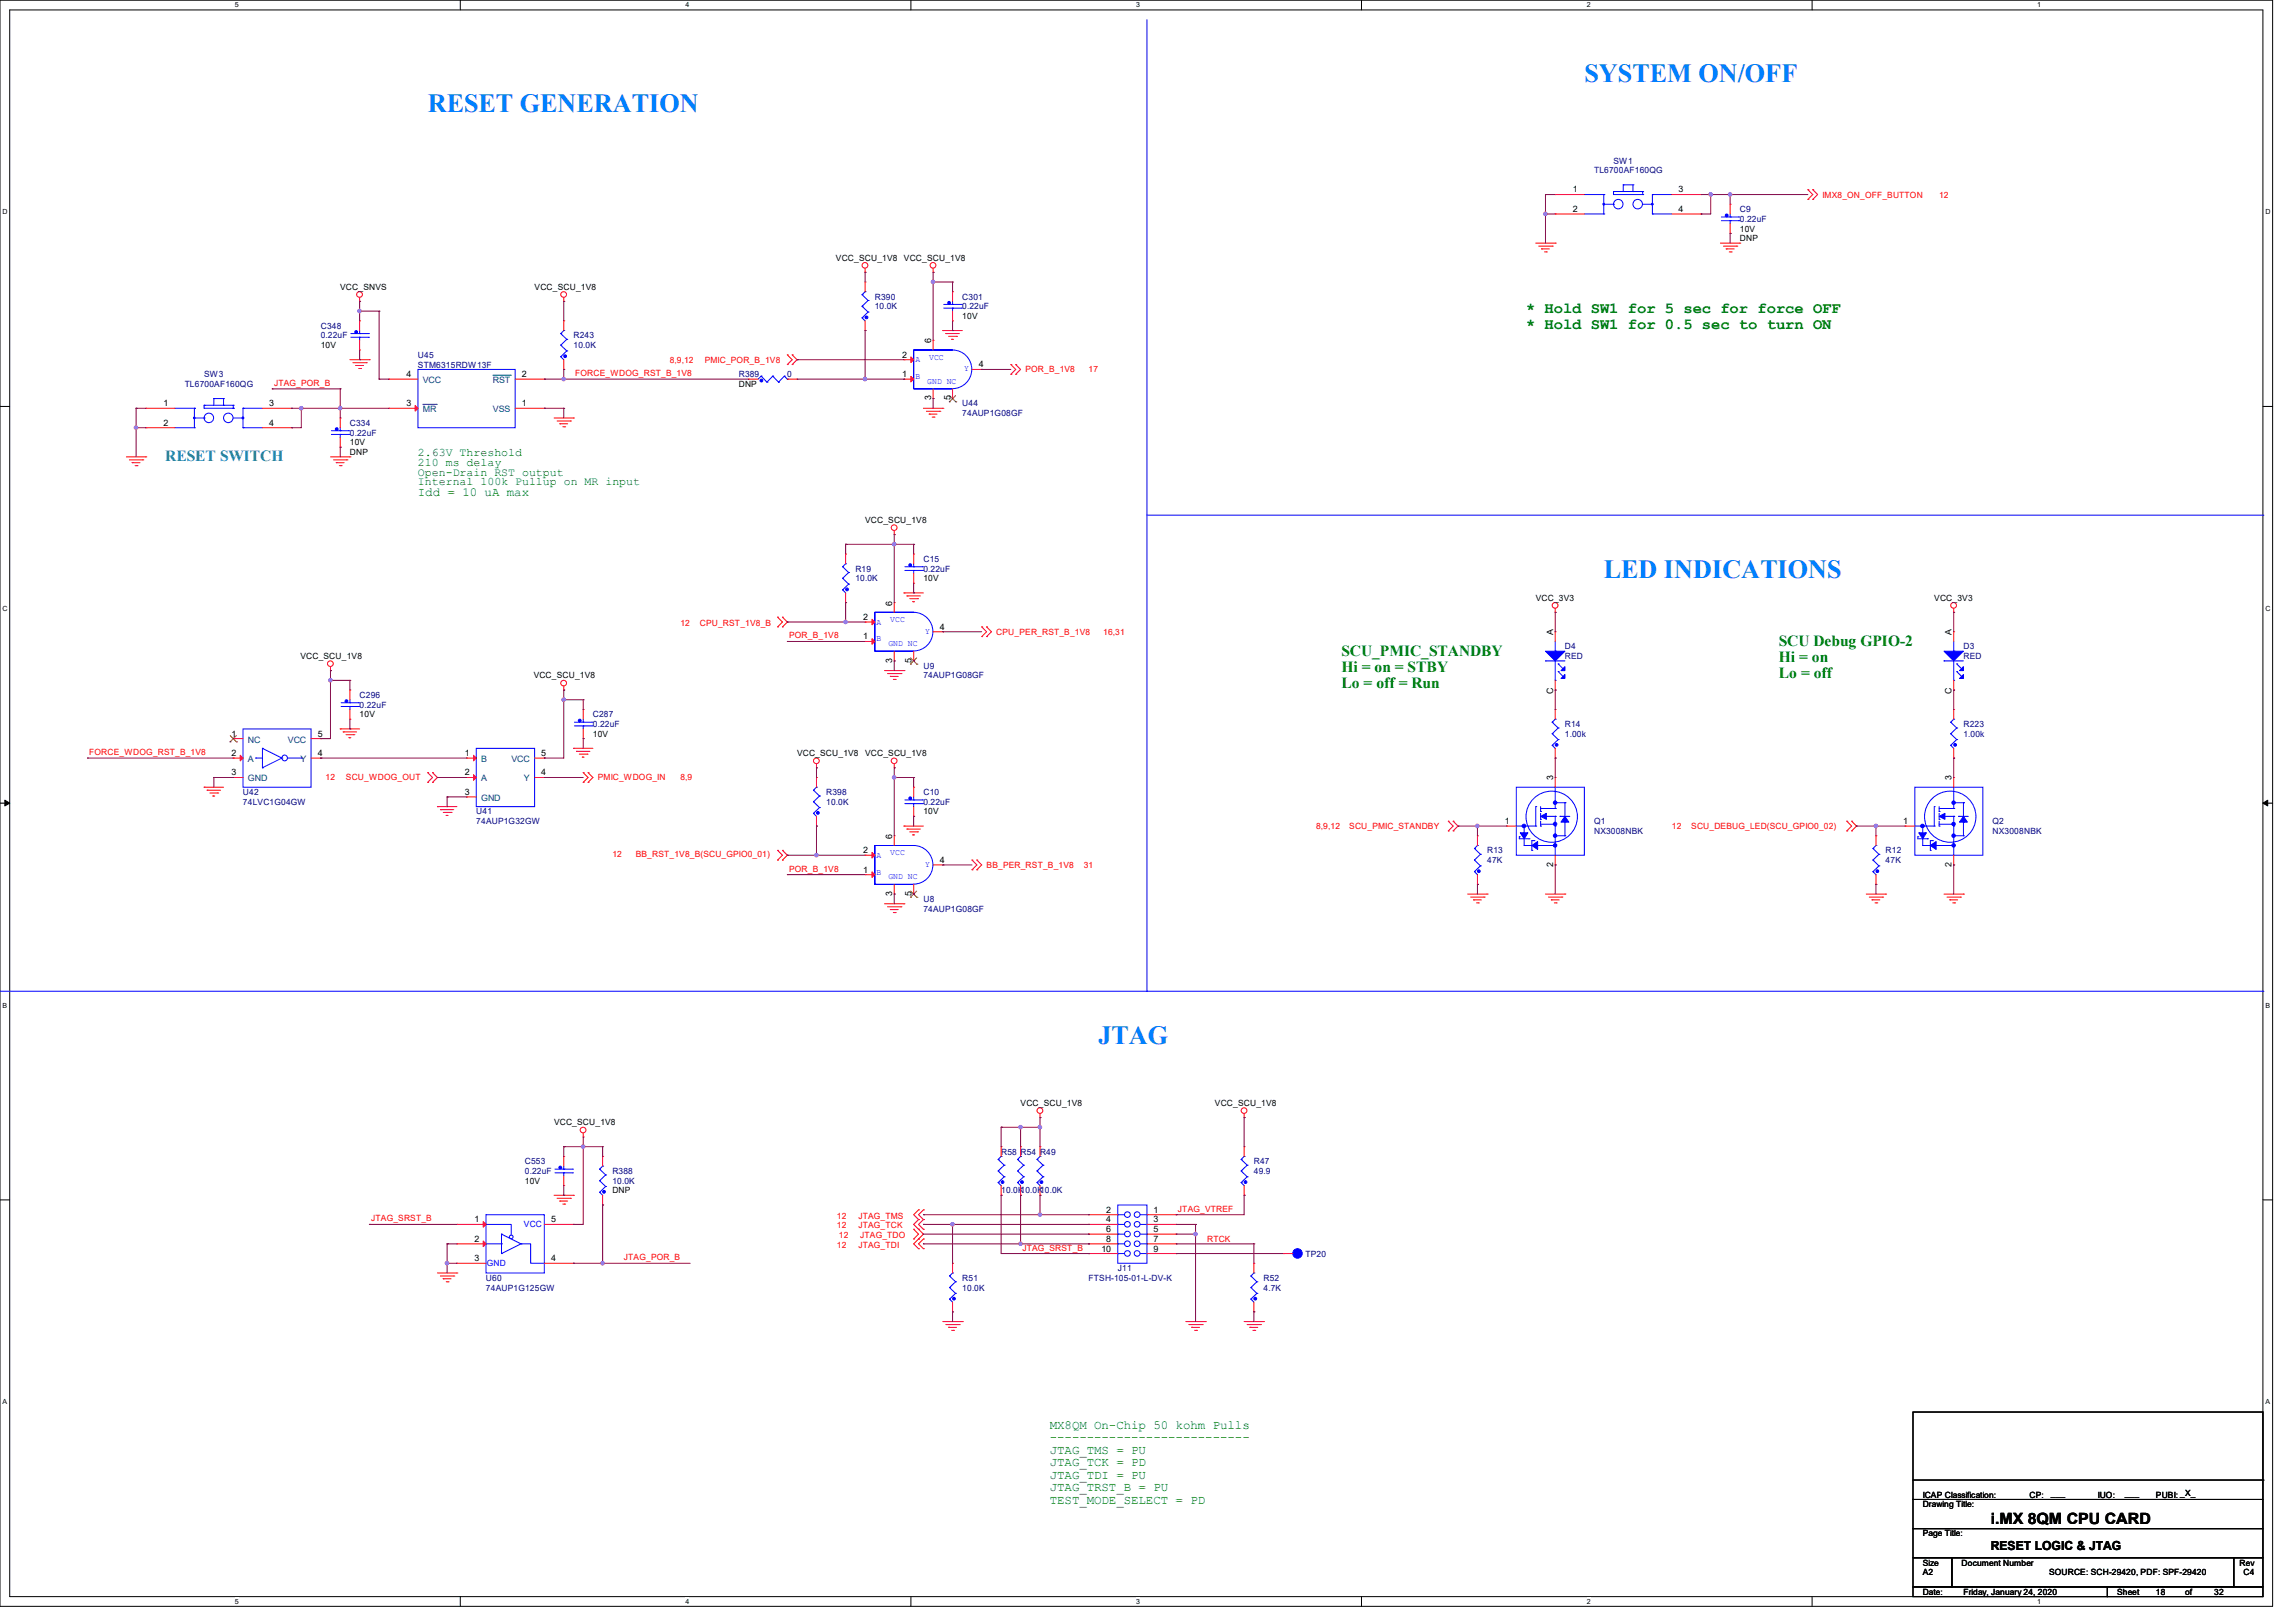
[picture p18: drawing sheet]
<svg xmlns="http://www.w3.org/2000/svg" width="420mm" height="297mm" viewBox="0 0 420 297" stroke-linecap="round" stroke-linejoin="round" font-family="sans-serif">
<defs><g id="words">
<g font-size="4.8" fill="#0080ff">
<text x="289.8" y="15.1">SYSTEM ON/OFF</text>
<text x="78.2" y="20.4">RESET GENERATION</text>
<text x="293.4" y="105.7">LED INDICATIONS</text>
<text x="200.9" y="191.1">JTAG</text>
</g>
<g font-size="2.8" fill="#008000">
<text x="279.1" y="57.4">* Hold SW1 for 5 sec for force OFF</text>
<text x="279.1" y="60.2">* Hold SW1 for 0.5 sec to turn ON</text>
<text x="245.4" y="120">SCU_PMIC_STANDBY</text>
<text x="325.4" y="118.2">SCU Debug GPIO-2</text>
<text x="245.4" y="122.9">Hi = on = STBY</text>
<text x="245.4" y="125.9">Lo = off = Run</text>
<text x="325.4" y="121.2">Hi = on</text>
<text x="325.4" y="124.1">Lo = off</text>
</g>
<text font-size="2.8" fill="#0080c0" x="30.2" y="84.4">RESET SWITCH</text>
<text font-size="2.8" x="364.1" y="278.8">i.MX 8QM CPU CARD</text>
<g font-size="2.3" fill="#008000">
<text x="76.5" y="90.8">Idd = 10 uA max</text>
<text x="192" y="261.5">MX8QM On-Chip 50 kohm Pulls</text>
<text x="192" y="263.8">---------------------------</text>
<text x="192" y="266.1">JTAG_TMS = PU</text>
<text x="192" y="268.4">JTAG_TCK = PD</text>
<text x="192" y="270.6">JTAG_TDI = PU</text>
<text x="192" y="272.9">JTAG_TRST_B = PU</text>
<text x="192" y="275.2">TEST_MODE_SELECT = PD</text>
</g>
<text font-size="2.3" x="364.1" y="283.6">RESET LOGIC &amp; JTAG</text>
<g font-size="2.1" fill="#008000">
<text x="76.5" y="83.5">2.63V Threshold</text>
<text x="76.5" y="85.3">210 ms delay</text>
<text x="76.5" y="88.8">Internal 100k Pullup on MR input</text>
<text x="76.5" y="87">Open-Drain RST output</text>
</g>
<g font-size="1.6" fill="#000080">
<text x="295.1" y="29.9">SW1</text>
<text x="291.6" y="31.7">TL6700AF160QG</text>
<text x="318.3" y="38.8">C9</text>
<text x="318.3" y="40.6">0.22uF</text>
<text x="160" y="54.8">R390</text>
<text x="160" y="56.6">10.0K</text>
<text x="176" y="54.8">C301</text>
<text x="176" y="56.6">0.22uF</text>
<text x="58.7" y="60.2">C348</text>
<text x="58.7" y="61.9">0.22uF</text>
<text x="76.5" y="65.5">U45</text>
<text x="104.9" y="61.9">R243</text>
<text x="104.9" y="63.7">10.0K</text>
<text x="33.8" y="70.8">TL6700AF160QG</text>
<text x="37.3" y="69">SW3</text>
<text x="76.5" y="67.3">STM6315RDW13F</text>
<text x="135.1" y="69">R389</text>
<text x="144" y="69">0</text>
<text x="64" y="77.9">C334</text>
<text x="176" y="74.4">U44</text>
<text x="176" y="76.2">74AUP1G08GF</text>
<text x="64" y="79.7">0.22uF</text>
<text x="156.5" y="104.6">R19</text>
<text x="156.5" y="106.4">10.0K</text>
<text x="168.9" y="102.8">C15</text>
<text x="168.9" y="104.6">0.22uF</text>
<text x="286.3" y="118.8">D4</text>
<text x="359.2" y="118.8">D3</text>
<text x="168.9" y="122.4">U9</text>
<text x="168.9" y="124.2">74AUP1G08GF</text>
<text x="286.3" y="120.6">RED</text>
<text x="359.2" y="120.6">RED</text>
<text x="65.8" y="127.7">C296</text>
<text x="65.8" y="129.5">0.22uF</text>
<text x="108.5" y="131.3">C287</text>
<text x="108.5" y="133.1">0.22uF</text>
<text x="286.3" y="133.1">R14</text>
<text x="286.3" y="134.8">1.00k</text>
<text x="359.2" y="133.1">R223</text>
<text x="359.2" y="134.8">1.00k</text>
<text x="44.4" y="145.5">U42</text>
<text x="44.4" y="147.3">74LVC1G04GW</text>
<text x="87.1" y="149.1">U41</text>
<text x="151.1" y="145.5">R398</text>
<text x="151.1" y="147.3">10.0K</text>
<text x="168.9" y="145.5">C10</text>
<text x="168.9" y="147.3">0.22uF</text>
<text x="87.1" y="150.8">74AUP1G32GW</text>
<text x="291.6" y="150.8">Q1</text>
<text x="291.6" y="152.6">NX3008NBK</text>
<text x="364.5" y="150.8">Q2</text>
<text x="364.5" y="152.6">NX3008NBK</text>
<text x="272" y="156.2">R13</text>
<text x="272" y="157.9">47K</text>
<text x="344.9" y="156.2">R12</text>
<text x="344.9" y="157.9">47K</text>
<text x="168.9" y="165.1">U8</text>
<text x="168.9" y="166.8">74AUP1G08GF</text>
<text x="96" y="213.1">C553</text>
<text x="96" y="214.8">0.22uF</text>
<text x="112" y="214.8">R388</text>
<text x="183.1" y="211.3">R58 R54 R49</text>
<text x="229.4" y="213.1">R47</text>
<text x="229.4" y="214.8">49.9</text>
<text x="112" y="216.6">10.0K</text>
<text x="183.1" y="218.4">10.0K10.0K10.0K</text>
<text x="204.5" y="232.6">J11</text>
<text x="238.8" y="229.9">TP20</text>
<text x="88.9" y="234.4">U60</text>
<text x="88.9" y="236.2">74AUP1G125GW</text>
<text x="176" y="234.4">R51</text>
<text x="176" y="236.2">10.0K</text>
<text x="199.1" y="234.4">FTSH-105-01-L-DV-K</text>
<text x="231.1" y="234.4">R52</text>
<text x="231.1" y="236.2">4.7K</text>
</g>
<g font-size="1.6">
<text x="287.7" y="35.2">1</text>
<text x="307" y="35.2">3</text>
<text x="287.7" y="38.8">2</text>
<text x="307" y="38.8">4</text>
<text x="152.9" y="47.7">VCC_SCU_1V8</text>
<text x="165.4" y="47.7">VCC_SCU_1V8</text>
<text x="318.3" y="42.4">10V</text>
<text x="318.3" y="44.2">DNP</text>
<text x="62.2" y="53">VCC_SNVS</text>
<text x="97.8" y="53">VCC_SCU_1V8</text>
<text x="176" y="58.4">10V</text>
<text x="58.7" y="63.7">10V</text>
<text x="165" y="65.4">2</text>
<text x="170.3" y="62.8" transform="rotate(-90 170.3 62.8)">6</text>
<text x="74.3" y="69">4</text>
<text x="95.5" y="69">2</text>
<text x="135.1" y="70.8">DNP</text>
<text x="165" y="69">1</text>
<text x="179" y="67.2">4</text>
<text x="29.9" y="74.3">1</text>
<text x="29.9" y="77.9">2</text>
<text x="49.2" y="74.3">3</text>
<text x="49.2" y="77.9">4</text>
<text x="74.3" y="74.3">3</text>
<text x="95.5" y="74.3">1</text>
<text x="170.3" y="73.3" transform="rotate(-90 170.3 73.3)">3</text>
<text x="173.9" y="73.3" transform="rotate(-90 173.9 73.3)">5</text>
<text x="64" y="81.5">10V</text>
<text x="64" y="83.3">DNP</text>
<text x="158.2" y="95.7">VCC_SCU_1V8</text>
<text x="168.9" y="106.4">10V</text>
<text x="157.9" y="113.5">2</text>
<text x="163.2" y="110.8" transform="rotate(-90 163.2 110.8)">6</text>
<text x="280.9" y="109.9">VCC_3V3</text>
<text x="353.8" y="109.9">VCC_3V3</text>
<text x="157.9" y="117">1</text>
<text x="171.9" y="115.2">4</text>
<text x="284.1" y="116.2" transform="rotate(-90 284.1 116.2)">A</text>
<text x="357" y="116.2" transform="rotate(-90 357 116.2)">A</text>
<text x="54.9" y="120.6">VCC_SCU_1V8</text>
<text x="97.6" y="124.2">VCC_SCU_1V8</text>
<text x="163.2" y="121.3" transform="rotate(-90 163.2 121.3)">3</text>
<text x="166.8" y="121.3" transform="rotate(-90 166.8 121.3)">5</text>
<text x="65.8" y="131.3">10V</text>
<text x="284.1" y="126.9" transform="rotate(-90 284.1 126.9)">C</text>
<text x="357" y="126.9" transform="rotate(-90 357 126.9)">C</text>
<text x="42.3" y="134.8">1</text>
<text x="58.1" y="134.8">5</text>
<text x="108.5" y="134.8">10V</text>
<text x="42.3" y="141.9">3</text>
<text x="42.3" y="138.3">2</text>
<text x="58.1" y="138.3">4</text>
<text x="85" y="138.3">1</text>
<text x="85" y="141.9">2</text>
<text x="99" y="138.3">5</text>
<text x="99" y="141.9">4</text>
<text x="145.8" y="138.4">VCC_SCU_1V8</text>
<text x="158.2" y="138.4">VCC_SCU_1V8</text>
<text x="284.1" y="142.8" transform="rotate(-90 284.1 142.8)">3</text>
<text x="357" y="142.8" transform="rotate(-90 357 142.8)">3</text>
<text x="85" y="145.5">3</text>
<text x="168.9" y="149.1">10V</text>
<text x="163.2" y="153.5" transform="rotate(-90 163.2 153.5)">6</text>
<text x="275.2" y="150.8">1</text>
<text x="348.1" y="150.8">1</text>
<text x="157.9" y="156.1">2</text>
<text x="157.9" y="159.7">1</text>
<text x="171.9" y="157.9">4</text>
<text x="284.1" y="158.6" transform="rotate(-90 284.1 158.6)">2</text>
<text x="357" y="158.6" transform="rotate(-90 357 158.6)">2</text>
<text x="163.2" y="164" transform="rotate(-90 163.2 164)">3</text>
<text x="166.8" y="164" transform="rotate(-90 166.8 164)">5</text>
<text x="186.7" y="202.4">VCC_SCU_1V8</text>
<text x="222.2" y="202.4">VCC_SCU_1V8</text>
<text x="101.3" y="205.9">VCC_SCU_1V8</text>
<text x="96" y="216.6">10V</text>
<text x="112" y="218.4">DNP</text>
<text x="202.4" y="221.9">2</text>
<text x="211" y="221.9">1</text>
<text x="86.8" y="223.7">1</text>
<text x="86.8" y="227.2">2</text>
<text x="100.8" y="223.7">5</text>
<text x="202.4" y="223.7">4</text>
<text x="202.4" y="225.5">6</text>
<text x="202.4" y="227.2">8</text>
<text x="211" y="223.7">3</text>
<text x="211" y="225.5">5</text>
<text x="211" y="227.2">7</text>
<text x="86.8" y="230.8">3</text>
<text x="100.8" y="230.8">4</text>
<text x="201.5" y="229">10</text>
<text x="211" y="229">9</text>
<text x="351.7" y="275.8">Drawing Title:</text>
<text x="351.7" y="274.1">ICAP Classification:</text>
<text x="371.3" y="274.1">CP:</text>
<text x="375.2" y="273.8">___</text>
<text x="383.7" y="274.1">IUO:</text>
<text x="388.7" y="273.8">___</text>
<text x="394.4" y="274.1">PUBI: _X_</text>
<text x="351.7" y="281.2">Page Title:</text>
<text x="351.7" y="286.5">Size</text>
<text x="358.8" y="286.5">Document Number</text>
<text x="409.7" y="286.5">Rev</text>
<text x="351.7" y="291.8">Date:</text>
<text x="351.7" y="288.3">A2</text>
<text x="359.2" y="291.8">Friday, January 24, 2020</text>
<text x="374.8" y="288.3">SOURCE: SCH-29420, PDF: SPF-29420</text>
<text x="387.3" y="291.8">Sheet</text>
<text x="394.4" y="291.8">18</text>
<text x="399.7" y="291.8">of</text>
<text x="405" y="291.8">32</text>
<text x="410.4" y="288.3">C4</text>
</g>
<g font-size="1.6" fill="#f00">
<text x="333.4" y="36.2">IMX8_ON_OFF_BUTTON</text>
<text x="354.7" y="36.2">12</text>
<text x="50.1" y="70.6">JTAG_POR_B</text>
<text x="105.2" y="68.8">FORCE_WDOG_RST_B_1V8</text>
<text x="122.5" y="66.4">8,9,12</text>
<text x="128.9" y="66.4">PMIC_POR_B_1V8</text>
<text x="187.6" y="68.2">POR_B_1V8</text>
<text x="199.1" y="68.2">17</text>
<text x="124.5" y="114.6">12</text>
<text x="128" y="114.6">CPU_RST_1V8_B</text>
<text x="144.4" y="116.8">POR_B_1V8</text>
<text x="182.2" y="116.2">CPU_PER_RST_B_1V8</text>
<text x="201.8" y="116.2">16,31</text>
<text x="16.3" y="138.2">FORCE_WDOG_RST_B_1V8</text>
<text x="59.6" y="142.8">12</text>
<text x="63.3" y="142.8">SCU_WDOG_OUT</text>
<text x="109.3" y="142.8">PMIC_WDOG_IN</text>
<text x="124.5" y="142.8">8,9</text>
<text x="240.7" y="151.7">8,9,12</text>
<text x="246.8" y="151.7">SCU_PMIC_STANDBY</text>
<text x="305.8" y="151.7">12</text>
<text x="309.4" y="151.7">SCU_DEBUG_LED(SCU_GPIO0_02)</text>
<text x="112" y="156.9">12</text>
<text x="116.3" y="156.9">BB_RST_1V8_B(SCU_GPIO0_01)</text>
<text x="144.4" y="159.5">POR_B_1V8</text>
<text x="180.5" y="158.8">BB_PER_RST_B_1V8</text>
<text x="198.3" y="158.8">31</text>
<text x="215.5" y="221.7">JTAG_VTREF</text>
<text x="67.9" y="223.5">JTAG_SRST_B</text>
<text x="153.1" y="223">12</text>
<text x="153.1" y="224.8">12</text>
<text x="153.5" y="226.6">12</text>
<text x="157" y="223">JTAG_TMS</text>
<text x="157" y="224.8">JTAG_TCK</text>
<text x="157.4" y="226.6">JTAG_TDO</text>
<text x="220.8" y="227.3">RTCK</text>
<text x="114.1" y="230.6">JTAG_POR_B</text>
<text x="153.1" y="228.3">12</text>
<text x="157" y="228.3">JTAG_TDI</text>
<text x="187" y="228.8">JTAG_SRST_B</text>
</g>
<g font-size="1.6" fill="#00f">
<text x="170" y="65.8">VCC</text>
<text x="167.5" y="66.3">A</text>
<text x="167.5" y="69.4">B</text>
<text x="169.6" y="70.3">GND NC</text>
<text x="176.4" y="67.9">Y</text>
<text x="162.9" y="113.8">VCC</text>
<text x="160.4" y="114.3">A</text>
<text x="160.4" y="117.4">B</text>
<text x="162.5" y="118.3">GND NC</text>
<text x="169.2" y="115.9">Y</text>
<text x="160.4" y="157">A</text>
<text x="160.4" y="160.1">B</text>
<text x="162.5" y="160.9">GND NC</text>
<text x="162.9" y="156.5">VCC</text>
<text x="169.2" y="158.6">Y</text>
<text x="95.8" y="224.6">VCC</text>
<text x="89.1" y="231.7">GND</text>
</g>
<g font-size="1.6" fill="#004080">
<text x="77.3" y="70.1">VCC</text>
<text x="90.2" y="70.1">RST</text>
<text x="77.3" y="75.4">MR</text>
<text x="90.2" y="75.4">VSS</text>
<text x="45.3" y="135.9">NC</text>
<text x="52.7" y="135.9">VCC</text>
<text x="45.3" y="143">GND</text>
<text x="45.3" y="139.4">A</text>
<text x="54.9" y="139.4">Y</text>
<text x="88" y="139.4">B</text>
<text x="88" y="143">A</text>
<text x="93.6" y="139.4">VCC</text>
<text x="95.8" y="143">Y</text>
<text x="88" y="146.6">GND</text>
</g>
<g font-size="1.3">
<text x="43" y="1.4">5</text>
<text x="125.4" y="1.4">4</text>
<text x="207.8" y="1.4">3</text>
<text x="290.2" y="1.4">2</text>
<text x="372.7" y="1.4">1</text>
<text x=".5" y="39.2">D</text>
<text x="414.4" y="39.2">D</text>
<text x=".5" y="111.8">C</text>
<text x="414.4" y="111.8">C</text>
<text x=".5" y="184.4">B</text>
<text x="414.4" y="184.4">B</text>
<text x=".5" y="257">A</text>
<text x="414.4" y="257">A</text>
<text x="43" y="293.5">5</text>
<text x="125.4" y="293.5">4</text>
<text x="207.8" y="293.5">3</text>
<text x="290.2" y="293.5">2</text>
<text x="372.7" y="293.5">1</text>
</g>
</g></defs>
<path d="M0 0h415.7v294h-415.7zM1.8 1.8h412.1v290.4h-412.1z" fill="none" stroke="#000" stroke-width=".18"/>
<g fill="#fff">
<path d="M43 .2h.6v1.4h-.6z"/>
<path d="M43 292.4h.6v1.4h-.6z"/>
</g>
<path d="M84.2 0v1.8M84.2 292.2v1.8" fill="none" stroke="#000" stroke-width=".18"/>
<g fill="#fff">
<path d="M125.4 .2h.7v1.4h-.7z"/>
<path d="M125.4 292.4h.7v1.4h-.7z"/>
</g>
<path d="M166.6 0v1.8M166.6 292.2v1.8" fill="none" stroke="#000" stroke-width=".18"/>
<g fill="#fff">
<path d="M207.8 .2h.7v1.4h-.7z"/>
<path d="M207.8 292.4h.7v1.4h-.7z"/>
</g>
<path d="M249 0v1.8M249 292.2v1.8" fill="none" stroke="#000" stroke-width=".18"/>
<g fill="#fff">
<path d="M290.2 .2h.7v1.4h-.7z"/>
<path d="M290.2 292.4h.7v1.4h-.7z"/>
</g>
<path d="M331.5 0v1.8M331.5 292.2v1.8" fill="none" stroke="#000" stroke-width=".18"/>
<g fill="#fff">
<path d="M372.7 .2h.6v1.4h-.6z"/>
<path d="M372.7 292.4h.6v1.4h-.6z"/>
<path d="M.5 38.1h.9v1.4h-.9z"/>
<path d="M414.4 38.1h.9v1.4h-.9z"/>
<path d="M.5 110.7h.9v1.4h-.9z"/>
<path d="M414.4 110.7h.9v1.4h-.9z"/>
</g>
<path d="M0 74.4h1.8M413.9 74.4h1.8" fill="none" stroke="#000" stroke-width=".18"/>
<g fill="#fff">
<path d="M.5 183.3h.8v1.4h-.8z"/>
<path d="M414.4 183.3h.8v1.4h-.8z"/>
</g>
<path d="M0 147h1.8M413.9 147h1.8" fill="none" stroke="#000" stroke-width=".18"/>
<path d="M.9 146.4l.9 .6-.9 .5zM413.9 147l.9-.6v1.1z" fill="#000" stroke="#000" stroke-width=".18"/>
<g fill="#fff">
<path d="M.5 255.9h.8v1.4h-.8z"/>
<path d="M414.4 255.9h.8v1.4h-.8z"/>
</g>
<path d="M0 219.6h1.8M413.9 219.6h1.8M349.9 258.4h64v16h-64zM349.9 274.4h64v5.3h-64zM349.9 279.7h64v5.4h-64zM349.9 270.8h64M413.9 270.8h.1M349.9 285.1h7.1v5.3h-7.1zM349.9 290.4h35.6v1.8h-35.6zM357 285.1h51.6v5.3h-51.6zM385.5 290.4h28.4v1.8h-28.4zM408.6 285.1h5.3v5.3h-5.3z" fill="none" stroke="#000" stroke-width=".18"/>
<g fill="none" stroke="#00f" stroke-width=".18">
<path d="M209.8 3.6v177.8M289.8 35.6h3.6M289.8 39.2h3.6M293.4 35.6h.1M293.4 39.2h.1M293.4 35.6v3.6M293.4 37.4h1.7M295.1 37.4h.1M295.1 35.1h.1M295.1 35.1v.5h5.4M295.1 35.1h5.4M296.9 33.8h.1"/>
<path d="M296.9 33.8v1.3M296.9 33.8h1.8M298.7 33.8h.1M298.7 35.1h.1M298.7 33.8v1.3M300.5 35.6h.1M300.5 35.1h.1M300.5 37.4h1.8M300.5 35.1v.5M302.3 35.6h.1M302.3 39.2h.1M302.3 37.4h.1"/>
<path d="M302.3 35.6h3.5M302.3 39.2h3.5M302.3 35.6v3.6M314.9 39.7h3.2M316.5 39.7h.1M316.5 39.2v.5M318.1 39.7h.1M157.7 58.2h.1M157.7 56h.1M157.7 53.9h.1M157.7 58.2l.5 .5M157.7 56l1.1 1.1"/>
<path d="M157.7 53.9l1.1 1.1M158.2 53.4h.1M158.2 53.4l-.5 .5M158.8 57.1h.1M158.8 55h.1M158.8 57.1l-1.1 1.1M158.8 55l-1.1 1M172.6 56.4h3.3M172.6 55.7h3.3M174.2 56.4h.1M174.2 55.7h.1M174.2 55.2v.5"/>
<path d="M174.2 56.4v.5M175.9 56.4h.1M175.9 55.7h.1M314.9 40.4h3.2M316.5 40.4h.1M316.5 40.4v.5M318.1 40.4h.1M32 74.7h3.6M32 78.3h3.6M35.6 74.7h.1M35.6 78.3h.1M35.6 74.7v3.6"/>
<path d="M35.6 76.5h1.7M37.3 76.5h.1M37.3 74.2h.1M37.3 74.2v.5h5.4M37.3 74.2h5.4M39.1 72.9h.1M39.1 72.9v1.3M39.1 72.9h1.8M40.9 72.9h.1M40.9 74.2h.1M40.9 72.9v1.3M42.7 74.7h.1"/>
<path d="M42.7 74.2h.1M42.7 76.5h1.7M42.7 74.2v.5M44.4 74.7h.1M44.4 78.3h.1M44.4 76.5h.1M44.4 74.7h3.6M44.4 78.3h3.6M44.4 74.7v3.6M60.6 79.5h3.2M60.6 78.8h3.2M62.2 79.5h.1"/>
<path d="M62.2 78.8h.1M62.2 78.3v.5M62.2 79.5v.6M63.8 79.5h.1M63.8 78.8h.1M64.2 61.7h3.2M64.2 61h3.2M65.8 61.7h.1M65.8 61h.1M65.8 60.5v.5M65.8 61.7v.6M67.4 61.7h.1"/>
<path d="M67.4 61h.1M76.5 67.6h17.7v10.7h-17.7zM102.6 65.3h.1M102.6 63.2h.1M102.6 61h.1M102.6 65.3l.5 .5M102.6 63.2l1.1 1M102.6 61l1.1 1.1M103.1 60.5h.1M103.1 60.5l-.5 .5M103.7 64.2h.1M103.7 62.1h.1"/>
<path d="M103.7 64.2l-1.1 1.1M103.7 62.1l-1.1 1.1M139.2 68.8h.1M139.2 68.8l-.5 .6M139.2 68.8l1.1 1.1M140.3 69.9h.1M141.4 68.8h.1M141.4 68.8l-1.1 1.1M141.4 68.8l1 1.1M142.4 69.9h.1M143.5 68.8h.1M143.5 68.8l-1.1 1.1"/>
<path d="M143.5 68.8l.5 .6M144 69.4h.1M167.1 64.1v7.1h7.1h-7.1v-7.1h7.1zM167.1 64.1h7.1a3.5 3.5 0 0 1 3.6 3.5 3.5 3.5 0 0 1-3.6 3.5M209.8 94.3h204.1M413.9 94.3h.1M154.1 107.9h.1M154.1 105.8h.1M154.1 103.7h.1M154.1 107.9l.6 .6M154.1 105.8l1.1 1.1M154.1 103.7l1.1 1.1"/>
<path d="M154.7 103.2h.1M154.7 103.2l-.6 .5M155.2 106.9h.1M155.2 104.8h.1M155.2 106.9l-1.1 1M155.2 104.8l-1.1 1M160 112.1h7.1a3.5 3.5 0 0 1 3.5 3.5 3.5 3.5 0 0 1-3.5 3.5M160 112.1v7.1h7.1h-7.1v-7.1h7.1zM165.5 104.4h3.2M165.5 103.7h3.2M167.1 104.4h.1M167.1 103.7h.1"/>
<path d="M167.1 103.2v.5M167.1 104.4v.5M168.7 104.4h.1M168.7 103.7h.1M284.5 119.2h.1M284.5 117.4v1.8M357.4 119.2h.1M357.4 117.4v1.8M44.4 133.4h12.5v10.7h-12.5zM46.8 138.7h.1M46.8 138.7h1.2M48 136.9h.1"/>
<path d="M48 136.9v3.6M48 136.9l3.6 1.8M51.6 138.7h.1M51.6 138.7l-3.6 1.8M52.6 138.7h2.5M55.1 138.7h.1M62.4 129.3h3.2M62.4 128.6h3.2M64 129.3h.1M64 128.6h.1M64 128.1v.5M64 129.3v.5"/>
<path d="M65.6 129.3h.1M65.6 128.6h.1M87.1 136.9h10.7v10.7h-10.7zM105.1 132.8h3.2M105.1 132.2h3.2M106.7 132.8h.1M106.7 132.2h.1M106.7 131.6v.6M106.7 132.8v.6M108.3 132.8h.1M108.3 132.2h.1M282.7 120.9h.1"/>
<path d="M282.7 120.9h3.6M283.9 136.4h.1M283.9 134.3h.1M283.9 132.2h.1M283.9 136.4l.6 .5M283.9 134.3l1.1 1M283.9 132.2l1.1 1M284.5 124.5h.1M284.5 131.6h.1M284.5 120.9v3.6M284.5 131.6l-.6 .6M285 121.5h.1"/>
<path d="M285 122.9h.1M285 135.3h.1M285 133.2h.1M285 121.5l.9 .9M285 122.9l.9 .9M285 135.3l-1.1 1.1M285 133.2l-1.1 1.1M355.6 120.9h.1M355.6 120.9h3.6M356.8 136.4h.1M356.8 134.3h.1M356.8 132.2h.1"/>
<path d="M356.8 136.4l.6 .5M356.8 134.3l1.1 1M356.8 132.2l1.1 1M357.4 131.6h.1M357.4 124.5h.1M357.4 131.6l-.6 .6M357.4 120.9v3.6M357.9 135.3h.1M357.9 133.2h.1M357.9 121.5h.1M357.9 122.9h.1M357.9 135.3l-1.1 1.1"/>
<path d="M357.9 133.2l-1.1 1.1M357.9 121.5l.9 .9M357.9 122.9l.9 .9M48 140.5h.1M148.8 148.8h.1M148.8 146.7h.1M148.8 144.6h.1M148.8 148.8l.6 .6M148.8 146.7l1.1 1.1M148.8 144.6l1.1 1.1M149.4 144.1h.1M149.4 144.1l-.6 .5"/>
<path d="M149.9 147.8h.1M149.9 145.7h.1M149.9 147.8l-1.1 1M149.9 145.7l-1.1 1M160 154.7h7.1a3.5 3.5 0 0 1 3.5 3.6 3.5 3.5 0 0 1-3.5 3.5M160 154.7v7.1h7.1h-7.1v-7.1h7.1zM165.5 147.1h3.2M165.5 146.4h3.2M167.1 147.1h.1M167.1 146.4h.1M167.1 145.8v.6M167.1 147.1v.5"/>
<path d="M168.7 147.1h.1M168.7 146.4h.1M269.7 159.5h.1M269.7 157.4h.1M269.7 155.3h.1M269.7 159.5l.6 .6M269.7 157.4l1.1 1.1M269.7 155.3l1.1 1M270.3 154.7h.1M270.3 154.7l-.6 .6M270.8 158.5h.1M270.8 156.3h.1"/>
<path d="M270.8 158.5l-1.1 1M270.8 156.3l-1.1 1.1M277.4 144.1h12.4v12.4h-12.4zM277.4 151.2h3.5M277.9 153.1h.1M277.9 153.1v.4h1.8M278.8 151.2h.1M278.8 154.7h.1M278.8 151.2v3.5M278.8 154.7h5.7M279.7 153.5h.1M280.2 155.6h.1"/>
<path d="M280.6 153.8h.1M280.6 153.8h-.4v1.8M280.9 147.6h.1M280.9 151.2h.1M280.9 147.6v3.6M281.8 148.5h.1M281.8 149.9h.1M281.8 151.2h.1M281.8 150.8h2.3M281.8 148h2.7M281.8 147.6v.9M281.8 148.8v1.1"/>
<path d="M281.8 150.3v.9M282.9 149.4h1.6M284.1 150.8h.1M284.5 149.4h.1M284.5 148h.1M284.5 151.2h.1M284.5 154.7h.1M284.5 144.1v3.9M284.5 149.4v1.1M284.5 151.2v5.3M284.5 146.9h1.8M284.5 153h1.8"/>
<path d="M285.4 149.4h.1M285.4 149.4h1.7M286.3 146.9h.1M286.3 150.5h.1M286.3 153h.1M286.3 146.9v2.5M286.3 150.5v2.5M342.6 159.5h.1M342.6 157.4h.1M342.6 155.3h.1M342.6 159.5l.6 .6M342.6 157.4l1.1 1.1"/>
<path d="M342.6 155.3l1.1 1M343.2 154.7h.1M343.2 154.7l-.6 .6M343.7 158.5h.1M343.7 156.3h.1M343.7 158.5l-1.1 1M343.7 156.3l-1.1 1.1M350.3 144.1h12.4v12.4h-12.4zM350.3 151.2h3.5M350.8 153.1h.1M350.8 153.1v.4h1.8M351.7 151.2h.1"/>
<path d="M351.7 154.7h.1M351.7 154.7h5.7M351.7 151.2v3.5M352.6 153.5h.1M353.1 155.6h.1M353.5 153.8h.1M353.5 153.8h-.4v1.8M353.8 147.6h.1M353.8 151.2h.1M353.8 147.6v3.6M354.7 148.5h.1M354.7 149.9h.1"/>
<path d="M354.7 151.2h.1M354.7 150.8h2.3M354.7 148h2.7M354.7 147.6v.9M354.7 148.8v1.1M354.7 150.3v.9M355.8 149.4h1.6M357 150.8h.1M357.4 149.4h.1M357.4 148h.1M357.4 151.2h.1M357.4 154.7h.1"/>
<path d="M357.4 146.9h1.8M357.4 153h1.8M357.4 144.1v3.9M357.4 149.4v1.1M357.4 151.2v5.3M358.3 149.4h.1M358.3 149.4h1.7M359.2 146.9h.1M359.2 150.5h.1M359.2 153h.1M359.2 146.9v2.5M359.2 150.5v2.5"/>
<path d="M0 181.4h413.9M209.8 181.4h.1M413.9 181.4h.1M101.5 214.6h3.2M101.5 214h3.2M103.1 214.6h.1M103.1 214h.1M103.1 213.4v.6M103.1 214.6v.6M104.7 214.6h.1M104.7 214h.1M109.7 218.2h.1"/>
<path d="M109.7 216.1h.1M109.7 214h.1M109.7 218.2l.5 .5M109.7 216.1l1.1 1M109.7 214l1.1 1M110.2 213.4h.1M110.2 213.4l-.5 .6M110.8 217.1h.1M110.8 215h.1M110.8 217.1l-1.1 1.1M110.8 215l-1.1 1.1M182.6 216.4h.1"/>
<path d="M182.6 214.3h.1M182.6 212.2h.1M182.6 216.4l.5 .6M182.6 214.3l1.1 1M182.6 212.2l1.1 1M183.1 211.6h.1M183.1 211.6l-.5 .6M183.7 215.3h.1M183.7 213.2h.1M183.7 215.3l-1.1 1.1M183.7 213.2l-1.1 1.1M186.1 216.4h.1"/>
<path d="M186.1 214.3h.1M186.1 212.2h.1M186.1 216.4l.6 .6M186.1 214.3l1.1 1M186.1 212.2l1.1 1M186.7 211.6h.1M186.7 211.6l-.6 .6M187.2 215.3h.1M187.2 213.2h.1M187.2 215.3l-1.1 1.1M187.2 213.2l-1.1 1.1M189.7 216.4h.1"/>
<path d="M189.7 214.3h.1M189.7 212.2h.1M189.7 216.4l.5 .6M189.7 214.3l1.1 1M189.7 212.2l1.1 1M190.2 211.6h.1M190.2 211.6l-.5 .6M190.8 215.3h.1M190.8 213.2h.1M190.8 215.3l-1.1 1.1M190.8 213.2l-1.1 1.1M227 216.4h.1"/>
<path d="M227 214.3h.1M227 212.2h.1M227 216.4l.6 .6M227 214.3l1.1 1M227 212.2l1.1 1M227.6 211.6h.1M227.6 211.6l-.6 .6M228.1 215.3h.1M228.1 213.2h.1M228.1 215.3l-1.1 1.1M228.1 213.2l-1.1 1.1M88.9 222.3h10.7v10.7h-10.7z"/>
<path d="M88.9 224.1h4.6v1.9M88.9 227.6h2.8M91.7 229.4h.1M91.7 225.8h.1M91.7 227.6h.1M91.7 225.8v3.6M91.7 225.8l3.6 1.8M95.3 227.6h.1M95.3 227.6h1.8v3.6h2.5M95.3 227.6l-3.6 1.8M173.7 237.7h.1M173.7 235.6h.1"/>
<path d="M173.7 233.5h.1M173.7 237.7l.5 .6M173.7 235.6l1.1 1.1M173.7 233.5l1.1 1.1M174.2 233h.1M174.2 233l-.5 .5M174.8 236.7h.1M174.8 234.6h.1M174.8 236.7l-1.1 1M174.8 234.6l-1.1 1M204.5 220.5h5.3v10.7h-5.3zM204.5 224.1h.1"/>
<path d="M204.5 222.3h.1M204.5 225.8h.1M204.5 227.6h.1M204.5 229.4h.1M204.5 227.6h1.2M204.5 222.3h1.2M204.5 224.1h1.2M204.5 225.8h1.2M204.5 229.4h1.2M208.6 227.6h1.2M208.6 222.3h1.2M208.6 224.1h1.2"/>
<path d="M208.6 225.8h1.2M208.6 229.4h1.2M209.8 222.3h.1M209.8 224.1h.1M209.8 225.8h.1M209.8 227.6h.1M209.8 229.4h.1M228.8 237.7h.1M228.8 235.6h.1M228.8 233.5h.1M228.8 237.7l.6 .6M228.8 235.6l1.1 1.1"/>
<path d="M228.8 233.5l1.1 1.1M229.4 233h.1M229.4 233l-.6 .5M229.9 236.7h.1M229.9 234.6h.1M229.9 236.7l-1.1 1M229.9 234.6l-1.1 1"/>
<circle cx="296" cy="37.4" r=".87"/>
<circle cx="299.6" cy="37.4" r=".87"/>
<circle cx="38.2" cy="76.5" r=".87"/>
<circle cx="41.8" cy="76.5" r=".87"/>
<circle cx="52.1" cy="138.7" r=".52"/>
<circle cx="283.9" cy="149.5" r="4.7"/>
<circle cx="356.8" cy="149.5" r="4.7"/>
<circle cx="93.5" cy="226.4" r=".34"/>
<circle cx="206.2" cy="227.6" r=".52"/>
<circle cx="206.2" cy="222.3" r=".52"/>
<circle cx="206.2" cy="225.8" r=".52"/>
<circle cx="206.2" cy="224" r=".52"/>
<circle cx="206.2" cy="229.4" r=".52"/>
<circle cx="208" cy="227.6" r=".52"/>
<circle cx="208" cy="224" r=".52"/>
<circle cx="208" cy="225.8" r=".52"/>
<circle cx="208" cy="222.3" r=".52"/>
<circle cx="208" cy="229.4" r=".52"/>
</g>
<g fill="none" stroke="#f00" stroke-width=".18">
<path d="M284.5 35.6h.1M284.5 39.2h.1M284.5 35.6h5.3M284.5 39.2h5.3M305.8 35.6h5.3M305.8 39.2h5.3M311.1 35.6h.1M311.1 39.2h.1M316.5 37.4h.1M316.5 37.4v1.8M330.7 36.5h.1M330.7 34.7h.1"/>
<path d="M330.7 34.7l.9 .9-.9 .9M331.6 34.7h.1M331.6 36.5h.1M331.6 34.7l.9 .9-.9 .9M65.8 55.2h.1M65.8 58.7h.1M65.8 54.4v.8M65.8 58.7v1.8M103.1 55.2h.1M103.1 58.7h.1M103.1 54.4v.8M103.1 58.7v1.8"/>
<path d="M158.2 49.8h.1M158.2 51.6h.1M158.2 49.1v.7M158.2 51.6v1.8M158.2 58.7v1.8M170.7 49.8h.1M170.7 49.1v.7M174.2 53.4h.1M174.2 58.7h.1M174.2 53.4v1.8M174.2 56.9v1.8M280.9 44.5h3.6"/>
<path d="M281.5 45h2.4M282 45.6h.1M282 45.6h1.4M282.5 46.1h.4M282.9 46.1h.1M283.9 45h.1M284.5 44.5h.1M314.7 44.5h3.6M315.3 45h2.4M315.8 45.6h.1M315.8 45.6h1.4M316.3 46.1h.4"/>
<path d="M316.5 42.7h.1M316.5 40.9v1.8M316.7 46.1h.1M317.7 45h.1M318.3 44.5h.1M26.7 74.7h.1M26.7 78.3h.1M26.7 74.7h5.3M26.7 78.3h5.3M48 74.7h5.3M48 78.3h5.3M53.3 74.7h.1"/>
<path d="M53.3 78.3h.1M62.2 76.5h.1M62.2 76.5v1.8M64 65.8h3.6M64.6 66.4h2.4M65.1 66.9h.1M65.1 66.9h1.4M65.6 67.4h.4M65.8 64.1h.1M65.8 62.3v1.8M66 67.4h.1M67 66.4h.1"/>
<path d="M67.6 65.8h.1M71.1 69.4h.1M71.1 74.7h.1M71.1 74.7h5.4M71.1 69.4h5.4M94.2 74.7h5.4M94.2 69.4h5.4M99.6 69.4h.1M99.6 74.7h.1M101.3 76.5h3.6M101.9 77h2.5M102.4 77.6h.1"/>
<path d="M102.4 77.6h1.4M103 78.1h.3M103.1 67.6h.1M103.1 65.8v1.8M103.3 78.1h.1M104.4 77h.1M104.9 76.5h.1M136.9 69.4h.1M136.9 69.4h1.8M144 64.9h.1M144 66.7h.1M144 64.9l.9 .9-.9 .9"/>
<path d="M144 69.4h1.8M144.9 64.9h.1M144.9 66.7h.1M144.9 64.9l.9 .9-.9 .9M145.8 69.4h.1M158.2 60.5h.1M165.4 65.8h.1M165.4 69.4h.1M165.4 65.8h1.7M165.4 69.4h1.7M168.9 74.7h3.6M169.5 75.3h2.4"/>
<path d="M170 75.8h.1M170 75.8h1.4M170.5 76.3h.4M170.7 72.9h.1M170.7 62.3h.1M170.7 62.3v1.8M170.7 71.2v1.7M170.9 76.3h.1M171.9 75.3h.1M172.5 74.7h.1M172.5 60.5h.1M172.5 60.5h3.5"/>
<path d="M173 61h.1M173 61h2.5M173.5 61.6h1.5M174.1 62.1h.1M174.1 62.1h.3M174.2 72.9h.1M174.2 71.2v1.7M175 61.6h.1M177.8 67.6h1.8M179.6 67.6h.1M184.9 68.5h.1M184.9 66.7h.1"/>
<path d="M184.9 66.7l.9 .9-.9 .9M185.8 66.7h.1M185.8 68.5h.1M185.8 66.7l.9 .9-.9 .9M23.1 83.6h3.6M23.7 84.2h2.4M24.2 84.7h.1M24.2 84.7h1.4M24.7 85.2h.4M25.1 85.2h.1M26.1 84.2h.1M26.7 83.6h.1"/>
<path d="M60.5 83.6h3.5M61 84.2h2.5M61.5 84.7h.1M61.5 84.7h1.4M62.1 85.2h.3M62.2 81.8h.1M62.2 80.1v1.7M62.4 85.2h.1M63.5 84.2h.1M64 83.6h.1M163.6 97.8h.1M163.6 97.1v.7"/>
<path d="M142.2 112.9h.1M142.2 114.7h.1M142.2 112.9l.9 .9-.9 .9M143.1 112.9h.1M143.1 114.7h.1M143.1 112.9l.9 .9-.9 .9M154.7 110.3h.1M154.7 101.4h.1M154.7 101.4v1.8M154.7 108.5v1.8M158.2 113.8h.1M158.2 117.4h.1"/>
<path d="M158.2 113.8h1.8M158.2 117.4h1.8M163.6 110.3h.1M163.6 110.3v1.8M163.6 119.2v1.7M165.4 108.5h.1M165.4 108.5h3.5M165.9 109.1h.1M165.9 109.1h2.5M166.4 109.6h1.5M167 110.1h.1M167 110.1h.3"/>
<path d="M167.1 101.4h.1M167.1 106.7h.1M167.1 101.4v1.8M167.1 104.9v1.8M167.1 119.2v1.7M167.9 109.6h.1M170.7 115.6h1.8M172.5 115.6h.1M179.6 116.5h.1M179.6 114.7h.1M179.6 114.7l.9 .9-.9 .9M180.5 114.7h.1"/>
<path d="M180.5 116.5h.1M180.5 114.7l.9 .9-.9 .9M284.5 112.1h.1M284.5 115.6h.1M284.5 111.3v.8M284.5 115.6v1.8M357.4 112.1h.1M357.4 115.6h.1M357.4 111.3v.8M357.4 115.6v1.8M42.7 138.7h.1M42.7 135.2h.1"/>
<path d="M42.7 138.7h1.7M42.7 135.2h1.7M56.9 138.7h1.8M56.9 135.2h1.8M58.7 138.7h.1M58.7 135.2h.1M60.5 122.7h.1M60.5 122v.7M62.2 133.4h.1M62.2 133.4h3.6M62.8 133.9h.1M62.8 133.9h2.4"/>
<path d="M63.3 134.5h1.4M63.8 135h.1M63.8 135h.4M64 126.3h.1M64 131.6h.1M64 126.3v1.8M64 129.8v1.8M64.7 134.5h.1M85.3 138.7h.1M85.3 138.7h1.8M97.8 138.7h1.8M99.6 138.7h.1"/>
<path d="M103.1 126.3h.1M103.1 125.6v.7M104.9 136.9h.1M104.9 136.9h3.6M105.5 137.5h.1M105.5 137.5h2.4M106 138h1.4M106.5 138.6h.1M106.5 138.6h.3M106.7 129.8h.1M106.7 135.2h.1M106.7 129.8v1.8"/>
<path d="M106.7 133.4v1.8M107.4 138h.1M149.4 139.8v.7M161.8 122.7h3.6M162.3 123.3h2.5M162.9 123.8h.1M162.9 123.8h1.4M163.4 124.3h.3M163.6 120.9h.1M163.6 139.8v.7M163.7 124.3h.1M164.8 123.3h.1"/>
<path d="M165.4 122.7h.1M167.1 120.9h.1M284.5 126.3h.1M284.5 138.7h.1M284.5 129.8h.1M284.5 124.5v1.8M284.5 129.8v1.8M284.5 136.9v1.8M357.4 138.7h.1M357.4 129.8h.1M357.4 126.3h.1M357.4 124.5v1.8"/>
<path d="M357.4 129.8v1.8M357.4 136.9v1.8M37.3 144.1h.1M37.3 144.1h3.6M37.9 144.6h.1M37.9 144.6h2.4M38.4 145.1h1.4M38.9 145.7h.1M38.9 145.7h.4M39.8 145.1h.1M42.7 142.3h.1M42.7 142.3h1.7"/>
<path d="M78.2 141.4h.1M78.2 143.2h.1M78.2 141.4l.9 .9-.9 .9M79.1 141.4h.1M79.1 143.2h.1M79.1 141.4l.9 .9-.9 .9M80 147.6h.1M80 147.6h3.6M80.6 148.2h.1M80.6 148.2h2.4M81.1 148.7h1.4M81.6 149.2h.1"/>
<path d="M81.6 149.2h.4M82.5 148.7h.1M85.3 145.8h.1M85.3 142.3h.1M85.3 142.3h1.8M85.3 145.8h1.8M97.8 142.3h1.8M99.6 142.3h.1M106.7 143.2h.1M106.7 141.4h.1M106.7 141.4l.9 .9-.9 .9M107.6 141.4h.1"/>
<path d="M107.6 143.2h.1M107.6 141.4l.9 .9-.9 .9M142.2 157.4h.1M142.2 155.6h.1M142.2 155.6l.9 .9-.9 .9M143.1 155.6h.1M143.1 157.4h.1M143.1 155.6l.9 .9-.9 .9M149.4 140.5h.1M149.4 151.2h.1M149.4 142.3h.1M149.4 142.3v1.8"/>
<path d="M149.4 149.4v1.8M158.2 156.5h.1M158.2 156.5h1.8M163.6 140.5h.1M163.6 153h.1M163.6 153v1.7M165.4 151.2h.1M165.4 151.2h3.5M165.9 151.7h.1M165.9 151.7h2.5M166.4 152.2h1.5M167 152.8h.1"/>
<path d="M167 152.8h.3M167.1 144.1h.1M167.1 149.4h.1M167.1 144.1v1.7M167.1 147.6v1.8M167.9 152.2h.1M170.7 158.3h1.8M172.5 158.3h.1M177.8 159.2h.1M177.8 157.4h.1M177.8 157.4l.9 .9-.9 .9M178.7 157.4h.1"/>
<path d="M178.7 159.2h.1M178.7 157.4l.9 .9-.9 .9M264.9 150.3h.1M264.9 152.1h.1M264.9 150.3l.9 .9-.9 .9M265.8 150.3h.1M265.8 152.1h.1M265.8 150.3l.9 .9-.9 .9M270.3 153h.1M270.3 153v1.7M275.6 151.2h.1M275.6 151.2h1.8"/>
<path d="M284.5 158.3h.1M284.5 142.3h.1M284.5 142.3v1.8M284.5 156.5v1.8M337.8 150.3h.1M337.8 152.1h.1M337.8 150.3l.9 .9-.9 .9M338.7 150.3h.1M338.7 152.1h.1M338.7 150.3l.9 .9-.9 .9M343.2 153h.1M343.2 153v1.7"/>
<path d="M348.5 151.2h.1M348.5 151.2h1.8M357.4 158.3h.1M357.4 142.3h.1M357.4 142.3v1.8M357.4 156.5v1.8M158.2 160.1h.1M158.2 160.1h1.8M161.8 165.4h3.6M162.3 165.9h2.5M162.9 166.5h.1M162.9 166.5h1.4"/>
<path d="M163.4 167h.3M163.6 163.6h.1M163.6 161.8v1.8M163.7 167h.1M164.8 165.9h.1M165.4 165.4h.1M167.1 163.6h.1M167.1 161.8v1.8M268.5 163.6h3.5M269 164.2h2.5M269.5 164.7h.1M269.5 164.7h1.5"/>
<path d="M270.1 165.2h.3M270.3 161.8h.1M270.3 160.1v1.7M270.4 165.2h.1M271.5 164.2h.1M272 163.6h.1M282.7 163.6h3.6M283.3 164.2h2.4M283.8 164.7h.1M283.8 164.7h1.4M284.3 165.2h.3M284.6 165.2h.1"/>
<path d="M285.7 164.2h.1M286.3 163.6h.1M341.4 163.6h3.5M341.9 164.2h2.5M342.4 164.7h.1M342.4 164.7h1.5M343 165.2h.3M343.2 161.8h.1M343.2 160.1v1.7M343.3 165.2h.1M344.4 164.2h.1M344.9 163.6h.1"/>
<path d="M355.6 163.6h3.6M356.2 164.2h2.4M356.7 164.7h.1M356.7 164.7h1.4M357.2 165.2h.3M357.5 165.2h.1M358.6 164.2h.1M359.2 163.6h.1M101.3 218.7h3.6M101.9 219.3h2.5M102.4 219.8h.1M102.4 219.8h1.4"/>
<path d="M103.1 211.6h.1M103.1 217h.1M103.1 211.6v1.8M103.1 215.2v1.8M104.4 219.3h.1M104.9 218.7h.1M106.7 208.1h.1M106.7 207.3v.8M110.2 211.6h.1M110.2 211.6v1.8M110.2 218.7v1.8M183.1 218.7h.1"/>
<path d="M183.1 209.8h.1M183.1 209.8v1.8M183.1 217v1.7M186.7 218.7h.1M186.7 209.8h.1M186.7 209.8v1.8M186.7 217v1.7M190.2 204.5h.1M190.2 218.7h.1M190.2 209.8h.1M190.2 203.8v.7M190.2 209.8v1.8"/>
<path d="M190.2 217v1.7M227.6 204.5h.1M227.6 218.7h.1M227.6 209.8h.1M227.6 203.8v.7M227.6 209.8v1.8M227.6 217v1.7M80 233h3.6M80.6 233.5h2.4M81.1 234h.1M81.1 234h1.4M81.6 234.6h.4"/>
<path d="M82 234.6h.1M83 233.5h.1M83.6 233h.1M83.6 224.1h.1M83.6 227.6h.1M83.6 231.2h.1M83.6 224.1h5.3M83.6 227.6h5.3M83.6 231.2h5.3M99.6 224.1h5.3M99.6 231.2h5.3M103 220.3h.3"/>
<path d="M103.3 220.3h.1M104.9 231.2h.1M104.9 224.1h.1M110.2 220.5h.1M167.1 225h.1M167.1 226.7h.1M167.1 225l.9 .8-.9 .9M168 221.4h.1M168 223.2h.1M168 225h.1M168 226.7h.1M168 228.5h.1"/>
<path d="M168 221.4l-.9 .9 .9 .9M168 223.2l-.9 .9 1.8 1.7-1.8 1.8 .9 .9M168.9 221.4h.1M168.9 223.2h.1M168.9 225h.1M168.9 226.7h.1M168.9 228.5h.1M168.9 221.4l-.9 .9 .9 .9M168.9 223.2l-.9 .9 .9 .9M168.9 226.7l-.9 .9 .9 .9M174.2 231.2h.1M174.2 231.2v1.8"/>
<path d="M174.2 238.3v1.8M199.1 222.3h.1M199.1 224.1h.1M199.1 225.8h.1M199.1 227.6h.1M199.1 229.4h.1M199.1 224.1h5.4M199.1 227.6h5.4M199.1 222.3h5.4M199.1 225.8h5.4M199.1 229.4h5.4M209.8 224.1h5.3"/>
<path d="M209.8 227.6h5.3M209.8 222.3h5.3M209.8 225.8h5.3M209.8 229.4h5.3M215.1 222.3h.1M215.1 224.1h.1M215.1 225.8h.1M215.1 227.6h.1M215.1 229.4h.1M229.4 231.2h.1M229.4 231.2v1.8M229.4 238.3v1.8"/>
<path d="M234.7 229.4h.1M234.7 229.4h1.8M172.5 241.9h3.5M173 242.4h2.5M173.5 242.9h.1M173.5 242.9h1.5M174.1 243.5h.3M174.2 240.1h.1M174.4 243.5h.1M175.5 242.4h.1M176 241.9h.1M216.9 241.9h3.6"/>
<path d="M217.5 242.4h2.4M218 242.9h.1M218 242.9h1.4M218.5 243.5h.4M218.9 243.5h.1M219.9 242.4h.1M220.5 241.9h.1M227.6 241.9h3.5M228.1 242.4h2.5M228.6 242.9h.1M228.6 242.9h1.5M229.2 243.5h.3"/>
<path d="M229.4 240.1h.1M229.5 243.5h.1M230.6 242.4h.1M231.1 241.9h.1"/>
<circle cx="65.8" cy="53.9" r=".52"/>
<circle cx="103.1" cy="53.9" r=".52"/>
<circle cx="158.2" cy="48.6" r=".52"/>
<circle cx="170.7" cy="48.6" r=".52"/>
<circle cx="163.6" cy="96.6" r=".52"/>
<circle cx="284.5" cy="110.8" r=".52"/>
<circle cx="357.4" cy="110.8" r=".52"/>
<circle cx="60.4" cy="121.5" r=".52"/>
<circle cx="103.1" cy="125" r=".52"/>
<circle cx="149.3" cy="139.2" r=".52"/>
<circle cx="163.6" cy="139.2" r=".52"/>
<circle cx="106.7" cy="206.8" r=".52"/>
<circle cx="190.2" cy="203.2" r=".52"/>
<circle cx="227.6" cy="203.2" r=".52"/>
</g>
<g fill="#f00" stroke="#f00" stroke-width=".18">
<path d="M88.4 223.6l.5 .5-.5 .5z"/>
<path d="M88.4 227.1l.5 .5-.5 .5z"/>
<path d="M43.9 138.2l.5 .5-.5 .5z"/>
<path d="M159.5 113.3l.5 .5-.5 .5z"/>
<path d="M159.5 116.9l.5 .5-.5 .5z"/>
<path d="M75.9 74.2l.6 .5-.6 .5z"/>
<path d="M159.5 156l.5 .5-.5 .5z"/>
<path d="M159.5 159.6l.5 .5-.5 .5z"/>
<path d="M86.6 138.2l.5 .5-.5 .5z"/>
<path d="M86.6 141.8l.5 .5-.5 .5z"/>
<path d="M166.6 65.3l.5 .5-.5 .5z"/>
<path d="M166.6 68.9l.5 .5-.5 .5z"/>
</g>
<g fill="#00f" stroke="#00f" stroke-width=".18">
<path d="M282.7 119.2h3.6l-1.8 1.7z"/>
<path d="M285.5 122.7l.8-.7v.7z"/>
<path d="M285.5 124.2l.8-.8v.8z"/>
<path d="M281.8 149.4l1.1-.6v1.1z"/>
<path d="M286.3 149.4l.7 1.1h-1.5z"/>
<path d="M278.1 152.4h1.4l-.7 1.1z"/>
<path d="M280.2 154.7l1.1-.7v1.4z"/>
<path d="M355.6 119.2h3.6l-1.8 1.7z"/>
<path d="M359.2 122v.7h-.8z"/>
<path d="M359.2 123.4v.8h-.8z"/>
<path d="M354.7 149.4l1.1-.6v1.1z"/>
<path d="M359.2 149.4l.7 1.1h-1.5z"/>
<path d="M351 152.4h1.4l-.7 1.1z"/>
<path d="M353.1 154.7l1.1-.7v1.4z"/>
<circle cx="183.4" cy="216.3" r=".25"/>
<circle cx="106" cy="131.9" r=".25"/>
<circle cx="110.5" cy="218.1" r=".25"/>
<circle cx="139.3" cy="69.6" r=".25"/>
<circle cx="293.3" cy="37.3" r=".16"/>
<circle cx="302.2" cy="37.3" r=".16"/>
<circle cx="173.6" cy="55.4" r=".25"/>
<circle cx="63.4" cy="128.3" r=".25"/>
<circle cx="35.5" cy="76.5" r=".16"/>
<circle cx="44.4" cy="76.5" r=".16"/>
<circle cx="270.5" cy="159.4" r=".25"/>
<circle cx="357.6" cy="136.3" r=".25"/>
<circle cx="61.6" cy="78.5" r=".25"/>
<circle cx="343.4" cy="159.4" r=".25"/>
<circle cx="103.4" cy="65.2" r=".25"/>
<circle cx="174.5" cy="237.7" r=".25"/>
<circle cx="315.8" cy="39.4" r=".25"/>
<circle cx="227.8" cy="216.3" r=".25"/>
<circle cx="284.7" cy="136.3" r=".25"/>
<circle cx="158.5" cy="58.1" r=".25"/>
<circle cx="237.3" cy="229.4" r=".87"/>
<circle cx="166.5" cy="103.4" r=".25"/>
<circle cx="65.2" cy="60.7" r=".25"/>
<circle cx="284.5" cy="150.8" r=".32"/>
<circle cx="284.5" cy="146.9" r=".32"/>
<circle cx="284.5" cy="152.9" r=".32"/>
<circle cx="278.8" cy="151.2" r=".33"/>
<circle cx="284.5" cy="154.7" r=".32"/>
<circle cx="190.5" cy="216.3" r=".25"/>
<circle cx="102.5" cy="213.7" r=".25"/>
<circle cx="154.9" cy="107.9" r=".25"/>
<circle cx="229.6" cy="237.7" r=".25"/>
<circle cx="149.6" cy="148.8" r=".25"/>
<circle cx="186.9" cy="216.3" r=".25"/>
<circle cx="357.4" cy="150.8" r=".32"/>
<circle cx="357.4" cy="146.9" r=".32"/>
<circle cx="357.4" cy="152.9" r=".32"/>
<circle cx="351.7" cy="151.2" r=".33"/>
<circle cx="357.4" cy="154.7" r=".32"/>
<circle cx="166.5" cy="146.1" r=".25"/>
</g>
<g fill="none" stroke="#804000" stroke-width=".18">
<path d="M173.7 73.5h.1M173.7 72.4l1.1 1.1M174.8 72.4l-1.1 1.1M174.8 73.5h.1M42.1 135.8h.1M42.1 134.6l1.2 1.2M43.2 134.6l-1.1 1.2M43.3 135.8h.1M166.5 121.5h.1M166.6 120.4l1.1 1.1M167.7 120.4l-1.2 1.1M167.7 121.5h.1"/>
<path d="M166.5 164.2h.1M166.6 163.1l1.1 1.1M167.7 163.1l-1.2 1.1M167.7 164.2h.1"/>
</g>
<path d="M77.3 74h2.5M79.8 74h.1M90.2 68.7h3.1M93.3 68.7h.1" fill="none" stroke="#004080" stroke-width=".18"/>
<g fill="none" stroke="#800040" stroke-width=".18">
<path d="M282.7 35.6h.1M282.7 39.2h.1M282.7 35.6h1.8M282.7 39.2h1.8M282.7 35.6v8.9M311.1 39.2h.1M311.1 35.6h19.6M312.9 35.6h.1M312.9 35.6v3.6h-1.8M316.5 35.6h.1M316.5 35.6v1.8M65.8 55.2h.1"/>
<path d="M65.8 56.9h.1M65.8 55.2v3.5M65.8 56.9h3.5M69.3 56.9h.1M69.3 56.9v12.5M103.1 55.2h.1M103.1 55.2v3.5M158.2 49.8h.1M158.2 49.8v1.8M170.7 49.8h.1M170.7 51.6h.1M170.7 49.8v12.5"/>
<path d="M170.7 51.6h3.5M174.2 51.6h.1M174.2 51.6v1.8M174.2 58.7v1.8M316.5 42.7h.1M316.5 42.7v1.8M24.9 74.7h.1M24.9 78.3h.1M24.9 74.7h1.8M24.9 78.3h1.8M24.9 74.7v8.9M49.8 71.2h.1"/>
<path d="M49.8 71.2h12.4M53.3 74.7h.1M53.3 78.3h.1M53.3 74.7h17.8M55.1 74.7h.1M55.1 74.7v3.6h-1.8M62.2 74.7h.1M62.2 71.2h.1M62.2 71.2v5.3M65.8 65.8h.1M65.8 64.1v1.7M69.3 69.4h.1"/>
<path d="M69.3 69.4h1.8M99.6 69.4h.1M99.6 74.7h.1M99.6 69.4h37.3M99.6 74.7h3.5M103.1 67.6h.1M103.1 69.4h.1M103.1 74.7h.1M103.1 67.6v1.8M103.1 74.7v1.8M145.8 65.8h.1M145.8 69.4h19.6"/>
<path d="M145.8 65.8h19.6M158.2 69.4h.1M158.2 60.5h.1M158.2 60.5v8.9M165.4 69.4h.1M170.7 72.9h.1M170.7 72.9v1.8M174.2 60.5h.1M179.6 67.6h.1M179.6 67.6h5.3M62.2 81.8h.1M62.2 81.8v1.8"/>
<path d="M154.7 99.6h.1M154.7 99.6h12.4M154.7 99.6v1.8M163.6 97.8h.1M163.6 99.6h.1M163.6 97.8v12.5M167.1 99.6h.1M167.1 99.6v1.8M144 117.4h.1M144 113.8h.1M144 117.4h14.2M144 113.8h14.2"/>
<path d="M154.7 110.3h.1M154.7 113.8h.1M154.7 110.3v3.5M167.1 108.5h.1M167.1 106.7v1.8M172.5 115.6h.1M172.5 115.6h7.1M284.5 112.1h.1M284.5 112.1v3.5M357.4 112.1h.1M357.4 112.1v3.5M16 138.7h.1"/>
<path d="M16 138.7h26.7M58.7 138.7h.1M58.7 135.2h.1M58.7 138.7h26.6M60.5 122.7h.1M60.5 124.5h.1M60.5 122.7v12.5h-1.8M60.5 124.5h3.5M64 124.5h.1M64 133.4h.1M64 124.5v1.8M64 131.6v1.8"/>
<path d="M99.6 138.7h.1M103.1 126.3h.1M103.1 128.1h.1M103.1 126.3v12.4h-3.5M103.1 128.1h3.6M106.7 135.2h.1M106.7 128.1h.1M106.7 128.1v1.7M106.7 135.2v1.7M163.6 120.9h.1M163.6 120.9v1.8M284.5 138.7h.1"/>
<path d="M284.5 126.3h.1M284.5 126.3v3.5M284.5 138.7v3.6M357.4 138.7h.1M357.4 126.3h.1M357.4 126.3v3.5M357.4 138.7v3.6M39.1 142.3h.1M39.1 142.3v1.8M39.1 142.3h3.6M80 142.3h.1M80 142.3h5.3"/>
<path d="M81.8 145.8h.1M81.8 145.8v1.8M81.8 145.8h3.5M99.6 142.3h.1M99.6 142.3h7.1M144 156.5h.1M144 156.5h14.2M149.4 151.2h.1M149.4 140.5h.1M149.4 156.5h.1M149.4 140.5v1.8M149.4 151.2v5.3"/>
<path d="M163.6 140.5h.1M163.6 142.3h.1M163.6 142.3h3.5M163.6 140.5v12.5M167.1 149.4h.1M167.1 142.3h.1M167.1 142.3v1.8M167.1 149.4v1.8M172.5 158.3h.1M172.5 158.3h5.3M266.7 151.2h.1M266.7 151.2h8.9"/>
<path d="M270.3 151.2h.1M270.3 151.2v1.8M284.5 158.3h.1M284.5 158.3v5.3M339.6 151.2h.1M339.6 151.2h8.9M343.2 151.2h.1M343.2 151.2v1.8M357.4 158.3h.1M357.4 158.3v5.3M144 160.1h.1M144 160.1h14.2"/>
<path d="M163.6 163.6h.1M163.6 163.6v1.8M270.3 161.8h.1M270.3 161.8v1.8M343.2 161.8h.1M343.2 161.8v1.8M103.1 209.8h.1M103.1 218.7h.1M103.1 209.8v1.8M103.1 217v1.7M103.1 209.8h7.1M106.7 209.8h.1"/>
<path d="M106.7 208.1v16h-1.8M110.2 209.8h.1M110.2 209.8v1.8M183.1 206.3h.1M183.1 218.7h.1M183.1 206.3h7.1M183.1 218.7v10.7h16M183.1 206.3v3.5M186.7 206.3h.1M186.7 218.7h.1M186.7 206.3v3.5M186.7 218.7v8.9"/>
<path d="M190.2 204.5h.1M190.2 206.3h.1M190.2 218.7h.1M190.2 204.5v5.3M190.2 218.7v3.6M227.6 204.5h.1M227.6 218.7h.1M227.6 204.5v5.3M227.6 218.7v3.6h-12.5M67.6 224.1h.1M67.6 224.1h16M81.8 231.2h.1"/>
<path d="M81.8 227.6h.1M81.8 227.6h1.8M81.8 231.2h1.8M81.8 227.6v5.4M104.9 231.2h.1M104.9 224.1h.1M104.9 231.2h21.3M110.2 220.5h.1M110.2 231.2h.1M110.2 220.5v10.7M168.9 222.3h.1M168.9 224.1h.1"/>
<path d="M168.9 227.6h.1M168.9 222.3h30.2M168.9 224.1h30.2M168.9 225.8h30.2M168.9 227.6h30.2M174.2 224.1h.1M174.2 224.1v7.1M199.1 222.3h.1M199.1 224.1h.1M199.1 225.8h.1M199.1 227.6h.1M199.1 229.4h.1"/>
<path d="M215.1 222.3h.1M215.1 224.1h.1M215.1 225.8h.1M215.1 227.6h.1M215.1 229.4h.1M215.1 224.1h3.6M215.1 225.8h3.6M215.1 227.6h14.3M215.1 229.4h19.6M218.7 224.1h.1M218.7 225.8h.1M218.7 224.1v17.8"/>
<path d="M229.4 227.6h.1M229.4 227.6v3.6M174.2 240.1h.1M174.2 240.1v1.8M229.4 240.1h.1M229.4 240.1v1.8"/>
</g>
<g fill="#f0f" stroke="#f0f" stroke-width=".18">
<circle cx="343.1" cy="151.2" r=".32"/>
<circle cx="270.2" cy="151.2" r=".32"/>
<circle cx="190.2" cy="206.3" r=".32"/>
<circle cx="186.7" cy="227.6" r=".32"/>
<circle cx="190.2" cy="222.3" r=".32"/>
<circle cx="174.2" cy="224" r=".32"/>
<circle cx="218.7" cy="225.8" r=".32"/>
<circle cx="186.7" cy="206.3" r=".32"/>
<circle cx="103.1" cy="69.4" r=".32"/>
<circle cx="158.2" cy="69.4" r=".32"/>
<circle cx="110.2" cy="231.2" r=".32"/>
<circle cx="81.8" cy="231.2" r=".32"/>
<circle cx="106.7" cy="209.8" r=".32"/>
<circle cx="316.5" cy="35.6" r=".32"/>
<circle cx="312.9" cy="35.6" r=".32"/>
<circle cx="282.7" cy="39.1" r=".32"/>
<circle cx="103.1" cy="128" r=".32"/>
<circle cx="60.4" cy="124.5" r=".32"/>
<circle cx="163.6" cy="142.3" r=".32"/>
<circle cx="154.7" cy="113.8" r=".32"/>
<circle cx="163.6" cy="99.6" r=".32"/>
<circle cx="170.7" cy="51.6" r=".32"/>
<circle cx="62.2" cy="74.7" r=".32"/>
<circle cx="55.1" cy="74.7" r=".32"/>
<circle cx="24.9" cy="78.3" r=".32"/>
<circle cx="65.8" cy="56.9" r=".32"/>
<circle cx="149.3" cy="156.5" r=".32"/>
</g>
<use href="#words"/>
</svg>
